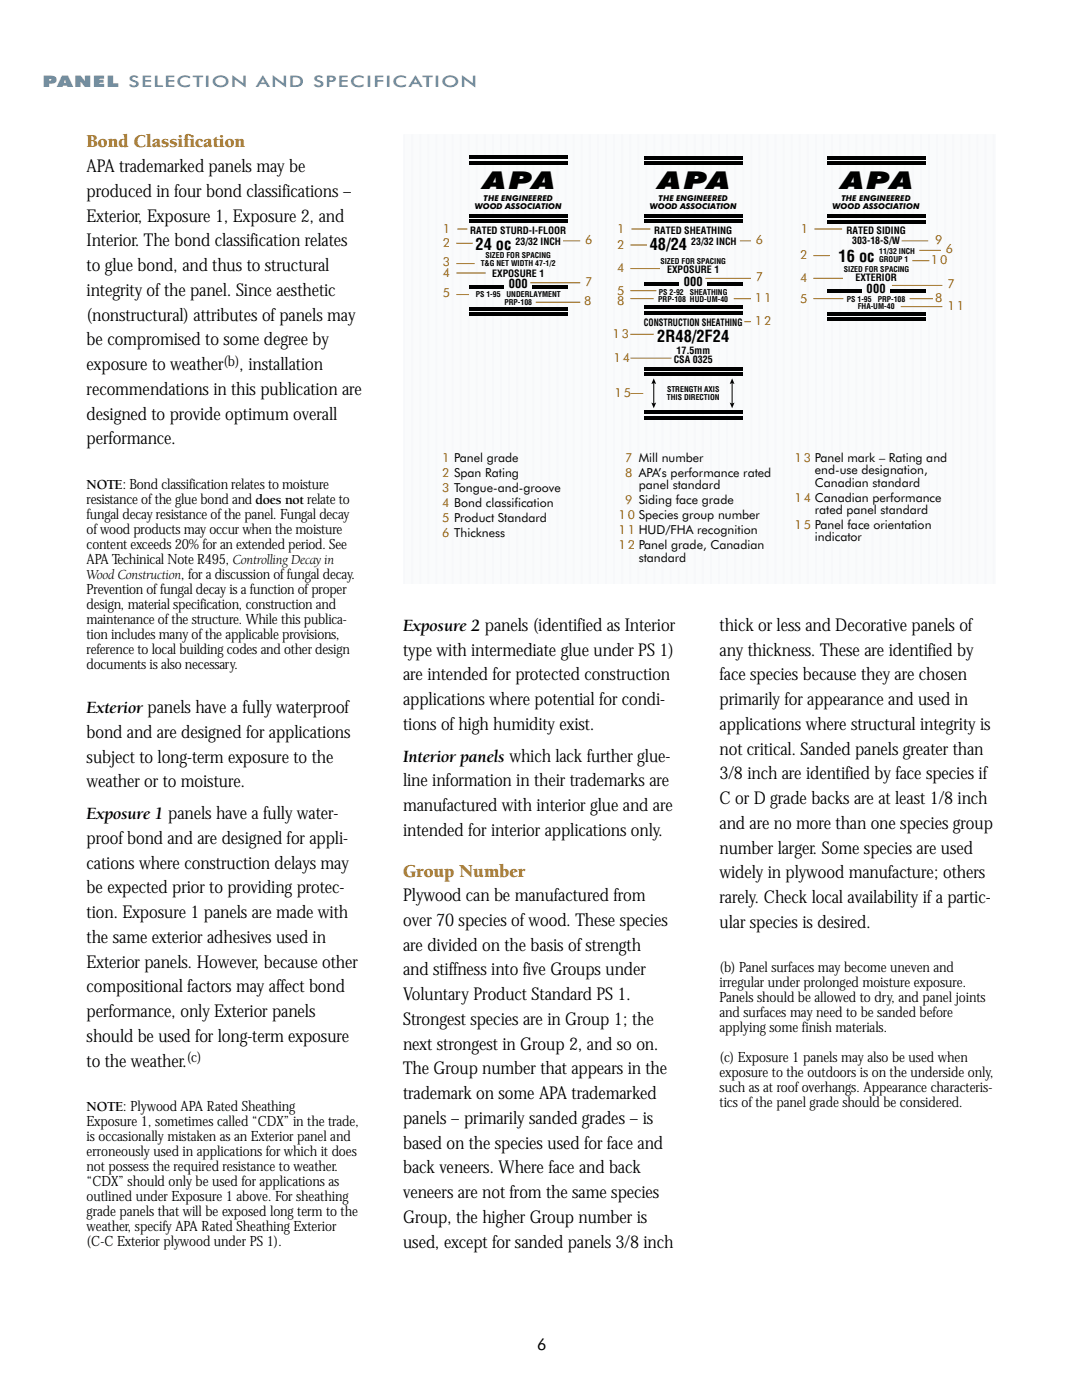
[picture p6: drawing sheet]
<svg xmlns="http://www.w3.org/2000/svg" width="216mm" height="279mm" viewBox="0 0 216 279" stroke-linecap="round" stroke-linejoin="round" font-family="sans-serif">
<defs><g id="words">
<g font-size="4.9">
<text x="96.4" y="37.7">APA</text>
<text x="131.3" y="37.7">APA</text>
<text x="167.8" y="37.7">APA</text>
</g>
<g font-size="3.7" fill="#b87300">
<text x="17.3" y="29.4">Bond Classification</text>
<text x="80.4" y="174.9">Group Number</text>
</g>
<g font-size="3.5">
<text x="17.3" y="34.4">APA trademarked panels may be</text>
<text x="17.3" y="39.3">produced in four bond classifications –</text>
<text x="17.3" y="44.3">Exterior, Exposure 1, Exposure 2, and</text>
<text x="17.3" y="49.2">Interior. The bond classification relates</text>
<text x="17.3" y="54.1">to glue bond, and thus to structural</text>
<text x="17.3" y="59.1">integrity of the panel. Since aesthetic</text>
<text x="17.3" y="64">(nonstructural) attributes of panels may</text>
<text x="17.3" y="68.9">be compromised to some degree by</text>
<text x="17.3" y="73.9">exposure to weather</text>
<text x="47.8" y="73.9">, installation</text>
<text x="17.3" y="78.8">recommendations in this publication are</text>
<text x="17.3" y="83.8">designed to provide optimum overall</text>
<text x="17.3" y="88.7">performance.</text>
<text x="80.4" y="125.9">Exposure 2 panels (identified as Interior</text>
<text x="143.6" y="125.9">thick or less and Decorative panels of</text>
<text x="80.4" y="130.8">type with intermediate glue under PS 1)</text>
<text x="143.6" y="130.8">any thickness. These are identified by</text>
<text x="80.4" y="135.8">are intended for protected construction</text>
<text x="143.6" y="135.8">face species because they are chosen</text>
<text x="17.3" y="142.3">Exterior panels have a fully waterproof</text>
<text x="80.4" y="140.7">applications where potential for condi-</text>
<text x="143.6" y="140.7">primarily for appearance and used in</text>
<text x="17.3" y="147.3">bond and are designed for applications</text>
<text x="80.4" y="145.6">tions of high humidity exist.</text>
<text x="143.6" y="145.6">applications where structural integrity is</text>
<text x="17.3" y="152.2">subject to long-term exposure to the</text>
<text x="80.4" y="152">Interior panels which lack further glue-</text>
<text x="143.6" y="150.6">not critical. Sanded panels greater than</text>
<text x="143.6" y="155.5">3/8 inch are identified by face species if</text>
<text x="17.3" y="157.1">weather or to moisture.</text>
<text x="80.4" y="156.9">line information in their trademarks are</text>
<text x="80.4" y="161.9">manufactured with interior glue and are</text>
<text x="143.6" y="160.5">C or D grade backs are at least 1/8 inch</text>
<text x="17.3" y="163.5">Exposure 1 panels have a fully water-</text>
<text x="80.4" y="166.8">intended for interior applications only.</text>
<text x="143.6" y="165.4">and are no more than one species group</text>
<text x="17.3" y="168.4">proof bond and are designed for appli-</text>
<text x="17.3" y="173.4">cations where construction delays may</text>
<text x="143.6" y="170.3">number larger. Some species are used</text>
<text x="17.3" y="178.3">be expected prior to providing protec-</text>
<text x="80.4" y="179.9">Plywood can be manufactured from</text>
<text x="143.6" y="175.3">widely in plywood manufacture; others</text>
<text x="17.3" y="183.2">tion. Exposure 1 panels are made with</text>
<text x="80.4" y="184.8">over 70 species of wood. These species</text>
<text x="143.6" y="180.2">rarely. Check local availability if a partic-</text>
<text x="143.6" y="185.2">ular species is desired.</text>
<text x="17.3" y="188.2">the same exterior adhesives used in</text>
<text x="80.4" y="189.7">are divided on the basis of strength</text>
<text x="17.3" y="193.1">Exterior panels. However, because other</text>
<text x="80.4" y="194.7">and stiffness into five Groups under</text>
<text x="17.3" y="198.1">compositional factors may affect bond</text>
<text x="17.3" y="203">performance, only Exterior panels</text>
<text x="80.4" y="199.6">Voluntary Product Standard PS 1.</text>
<text x="17.3" y="207.9">should be used for long-term exposure</text>
<text x="80.4" y="204.6">Strongest species are in Group 1; the</text>
<text x="80.4" y="209.5">next strongest in Group 2, and so on.</text>
<text x="17.3" y="212.9">to the weather.</text>
<text x="80.4" y="214.4">The Group number that appears in the</text>
<text x="80.4" y="219.4">trademark on some APA trademarked</text>
<text x="80.4" y="224.3">panels – primarily sanded grades – is</text>
<text x="80.4" y="229.3">based on the species used for face and</text>
<text x="80.4" y="234.2">back veneers. Where face and back</text>
<text x="80.4" y="239.1">veneers are not from the same species</text>
<text x="80.4" y="244.1">Group, the higher Group number is</text>
<text x="80.4" y="249">used, except for sanded panels 3/8 inch</text>
</g>
<g font-size="3.3">
<text x="94.9" y="49.9">24 oc</text>
<text x="129.7" y="49.9">48/24</text>
<text x="167.3" y="52.3">16 oc</text>
<text x="131.2" y="68.2">2R48/2F24</text>
</g>
<text font-size="3.2" fill="#508eb9" x="8.5" y="17.3">PANEL SELECTION AND SPECIFICATION</text>
<text font-size="3.2" x="107.2" y="269.5">6</text>
<g font-size="2.8">
<text x="44.6" y="73">(b)</text>
<text x="17.3" y="97.5">NOTE: Bond classification relates to moisture</text>
<text x="17.3" y="100.5">resistance of the glue bond anddoes not relate to</text>
<text x="17.3" y="103.5">fungal decay resistance of the panel. Fungal decay</text>
<text x="17.3" y="106.5">of wood products may occur when the moisture</text>
<text x="17.3" y="109.5">content exceeds 20% for an extended period. See</text>
<text x="17.3" y="112.5">APA Techinical Note R495, Controlling Decay in</text>
<text x="17.3" y="115.5">Wood Construction, for a discussion of fungal decay.</text>
<text x="17.3" y="118.5">Prevention of fungal decay is a function of proper</text>
<text x="17.3" y="121.5">design, material specification, construction and</text>
<text x="17.3" y="124.5">maintenance of the structure. While this publica-</text>
<text x="17.3" y="127.5">tion includes many of the applicable provisions,</text>
<text x="17.3" y="130.5">reference to local building codes and other design</text>
<text x="17.3" y="133.5">documents is also necessary.</text>
<text x="143.6" y="194">(b) Panel surfaces may become uneven and</text>
<text x="143.6" y="197">irregular under prolonged moisture exposure.</text>
<text x="143.6" y="200">Panels should be allowed to dry, and panel joints</text>
<text x="143.6" y="203">and surfaces may need to be sanded before</text>
<text x="143.6" y="206">applying some finish materials.</text>
<text x="37.3" y="212">(c)</text>
<text x="143.6" y="212">(c) Exposure 1 panels may also be used when</text>
<text x="143.6" y="215">exposure to the outdoors is on the underside only,</text>
<text x="17.3" y="221.7">NOTE: Plywood APA Rated Sheathing</text>
<text x="143.6" y="218">such as at roof overhangs. Appearance characteris-</text>
<text x="143.6" y="221">tics of the panel grade should be considered.</text>
<text x="17.3" y="224.7">Exposure1, sometimes called “CDX” in the trade,</text>
<text x="17.3" y="227.7">is occasionally mistaken as an Exterior panel and</text>
<text x="17.3" y="230.7">erroneously used in applications for which it does</text>
<text x="17.3" y="233.7">not possess the required resistance to weather.</text>
<text x="17.3" y="236.7">“CDX” should only be used for applications as</text>
<text x="17.3" y="239.7">outlined under Exposure1 above. For sheathing</text>
<text x="17.3" y="242.7">grade panels that will be exposed long term to the</text>
<text x="17.3" y="245.7">weather, specify APA Rated Sheathing Exterior</text>
<text x="17.3" y="248.7">(C-C Exterior plywood under PS 1).</text>
</g>
<g font-size="2.5" fill="#b87300">
<text x="88.4" y="46.5">1</text>
<text x="123.1" y="46.5">1</text>
<text x="159.8" y="46.5">1</text>
<text x="88.4" y="49.3">2</text>
<text x="88.4" y="53">3</text>
<text x="116.8" y="48.7">6</text>
<text x="123.1" y="49.7">2</text>
<text x="150.8" y="48.7">6</text>
<text x="159.6" y="51.8">2</text>
<text x="185.7" y="52.6">10</text>
<text x="186.6" y="48.7">9</text>
<text x="188.7" y="50.6">6</text>
<text x="88.4" y="55.3">4</text>
<text x="88.4" y="59.3">5</text>
<text x="116.8" y="57">7</text>
<text x="123.1" y="54.4">4</text>
<text x="123.1" y="58.8">5</text>
<text x="150.8" y="56.1">7</text>
<text x="159.6" y="56.3">4</text>
<text x="189.1" y="57.5">7</text>
<text x="116.6" y="60.9">8</text>
<text x="123.1" y="60.9">8</text>
<text x="150.6" y="60.2">11</text>
<text x="150.6" y="64.8">12</text>
<text x="159.6" y="60.4">5</text>
<text x="186.6" y="60.2">8</text>
<text x="189.1" y="61.8">11</text>
<text x="122.2" y="67.5">13</text>
<text x="122.4" y="72.2">14</text>
<text x="122.6" y="79.3">15</text>
<text x="88.2" y="92.2">1</text>
<text x="88.2" y="95.2">2</text>
<text x="124.7" y="92.2">7</text>
<text x="124.7" y="95.2">8</text>
<text x="158.5" y="92.2">13</text>
<text x="88.2" y="98.2">3</text>
<text x="88.2" y="101.2">4</text>
<text x="124.7" y="100.6">9</text>
<text x="158.5" y="100.1">14</text>
<text x="88.2" y="104.2">5</text>
<text x="88.2" y="107.2">6</text>
<text x="123.4" y="103.6">10</text>
<text x="123.4" y="106.6">11</text>
<text x="158.5" y="105.6">15</text>
<text x="123.4" y="109.6">12</text>
</g>
<g font-size="2.5">
<text x="101.5" y="57.5">000</text>
<text x="136.4" y="57">000</text>
<text x="172.9" y="58.4">000</text>
<text x="90.6" y="92.2">Panel grade</text>
<text x="90.6" y="95.2">Span Rating</text>
<text x="127.4" y="92.2">Mill number</text>
<text x="127.4" y="95.2">APA’s performance rated</text>
<text x="162.6" y="92.2">Panel mark – Rating and</text>
<text x="162.6" y="94.6">end-use designation,</text>
<text x="90.6" y="98.2">Tongue-and-groove</text>
<text x="90.6" y="101.2">Bond classification</text>
<text x="127.4" y="97.6">panel standard</text>
<text x="127.4" y="100.6">Siding face grade</text>
<text x="162.6" y="97.1">Canadian standard</text>
<text x="162.6" y="100.1">Canadian performance</text>
<text x="90.6" y="104.2">Product Standard</text>
<text x="90.6" y="107.2">Thickness</text>
<text x="127.4" y="103.6">Species group number</text>
<text x="127.4" y="106.6">HUD/FHA recognition</text>
<text x="162.6" y="102.6">rated panel standard</text>
<text x="162.6" y="105.6">Panel face orientation</text>
<text x="127.4" y="109.6">Panel grade, Canadian</text>
<text x="127.4" y="112.1">standard</text>
<text x="162.6" y="108.1">indicator</text>
</g>
<g font-size="2">
<text x="93.8" y="46.7">RATED STURD-I-FLOOR</text>
<text x="130.5" y="46.7">RATED SHEATHING</text>
<text x="168.9" y="46.8">RATED SIDING</text>
<text x="102.9" y="48.9">23/32 INCH</text>
<text x="137.9" y="48.9">23/32 INCH</text>
<text x="170" y="48.8">303-18-S/W</text>
<text x="98.2" y="55.2">EXPOSURE 1</text>
<text x="133.1" y="54.4">EXPOSURE 1</text>
<text x="170.7" y="56.2">EXTERIOR</text>
<text x="128.5" y="65">CONSTRUCTION SHEATHING</text>
<text x="135" y="70.6">17.5mm</text>
<text x="134.4" y="72.4">CSA 0325</text>
</g>
<g font-size="1.6">
<text x="94.7" y="41.6">WOOD ASSOCIATION</text>
<text x="96.5" y="40.1">THE ENGINEERED</text>
<text x="129.6" y="41.7">WOOD ASSOCIATION</text>
<text x="131.4" y="40.1">THE ENGINEERED</text>
<text x="166.1" y="41.7">WOOD ASSOCIATION</text>
<text x="167.9" y="40.2">THE ENGINEERED</text>
<text x="95.9" y="53.2">T&amp;G NET WIDTH 47-1/2</text>
<text x="96.8" y="51.4">SIZED FOR SPACING</text>
<text x="131.8" y="52.6">SIZED FOR SPACING</text>
<text x="175.4" y="50.6">11/32 INCH</text>
<text x="175.4" y="52.3">GROUP 1</text>
<text x="94.9" y="59.3">PS 1-95</text>
<text x="101.1" y="59.3">UNDERLAYMENT</text>
<text x="131.5" y="58.8">PS 2-92</text>
<text x="137.6" y="58.8">SHEATHING</text>
<text x="168.4" y="54.3">SIZED FOR SPACING</text>
<text x="100.6" y="60.9">PRP-108</text>
<text x="131.4" y="60.4">PRP-108 HUD-UM-40</text>
<text x="169" y="60.2">PS 1-95</text>
<text x="171.1" y="61.8">FHA-UM-40</text>
<text x="175.1" y="60.2">PRP-108</text>
<text x="133.1" y="79.8">THIS DIRECTION</text>
<text x="133.1" y="78.3">STRENGTH AXIS</text>
</g>
</g></defs>
<path d="M80.6 26.8h118.1v89.7h-118.1z" fill="#fafbfc"/>
<g fill="none" stroke="#f7f8fa" stroke-width=".35">
<path d="M80.6 26.8v89.7M82.2 26.8v89.7M83.9 26.8v89.7M85.5 26.8v89.7M87.1 26.8v89.7M88.7 26.8v89.7M90.3 26.8v89.7M91.9 26.8v89.7M93.5 26.8v89.7M95.1 26.8v89.7M96.7 26.8v89.7M98.4 26.8v89.7"/>
<path d="M100 26.8v89.7M101.6 26.8v89.7M103.2 26.8v89.7M104.8 26.8v89.7M106.4 26.8v89.7M108 26.8v89.7M109.6 26.8v89.7M111.2 26.8v89.7M112.9 26.8v89.7M114.5 26.8v89.7M116.1 26.8v89.7M117.7 26.8v89.7"/>
<path d="M119.3 26.8v89.7M120.9 26.8v89.7M122.5 26.8v89.7M124.1 26.8v89.7M125.7 26.8v89.7M127.4 26.8v89.7M129 26.8v89.7M130.6 26.8v89.7M132.2 26.8v89.7M133.8 26.8v89.7M135.4 26.8v89.7M137 26.8v89.7"/>
<path d="M138.6 26.8v89.7M140.2 26.8v89.7M141.9 26.8v89.7M143.5 26.8v89.7M145.1 26.8v89.7M146.7 26.8v89.7M148.3 26.8v89.7M149.9 26.8v89.7M151.5 26.8v89.7M153.1 26.8v89.7M154.8 26.8v89.7M156.4 26.8v89.7"/>
<path d="M158 26.8v89.7M159.6 26.8v89.7M161.2 26.8v89.7M162.8 26.8v89.7M164.4 26.8v89.7M166 26.8v89.7M167.6 26.8v89.7M169.3 26.8v89.7M170.9 26.8v89.7M172.5 26.8v89.7M174.1 26.8v89.7M175.7 26.8v89.7"/>
<path d="M177.3 26.8v89.7M178.9 26.8v89.7M180.5 26.8v89.7M182.1 26.8v89.7M183.8 26.8v89.7M185.4 26.8v89.7M187 26.8v89.7M188.6 26.8v89.7M190.2 26.8v89.7M191.8 26.8v89.7M193.4 26.8v89.7M195 26.8v89.7"/>
<path d="M196.6 26.8v89.7M198.3 26.8v89.7"/>
</g>
<g fill="#000">
<path d="M93.6 32.2h19.6v.6h-19.6zM93.6 31.1h19.6v.6h-19.6zM128.5 32.3h19.6v.6h-19.6zM128.5 31.1h19.6v.7h-19.6zM165 32.3h19.6v.6h-19.6zM165 31.2h19.6v.6h-19.6zM93.6 56.9h6.9v.6h-6.9zM93.6 43.8h19.6v.6h-19.6zM93.6 42.7h19.6v.6h-19.6zM106.2 56.9h7v.6h-7zM128.5 56.4h6.9v.6h-6.9zM128.5 43.9h19.6v.6h-19.6z"/>
<path d="M128.5 42.7h19.6v.7h-19.6zM141.1 56.4h7v.6h-7zM165 57.8h6.9v.6h-6.9zM165 43.9h19.6v.6h-19.6zM165 42.8h19.6v.6h-19.6zM177.6 57.8h7v.6h-7zM93.6 61.3h19.6v.7h-19.6zM93.6 62.4h19.6v.7h-19.6zM128.5 61h19.6v.6h-19.6zM128.5 62.1h19.6v.7h-19.6zM128.5 73.2h19.6v.7h-19.6zM128.5 74.4h19.6v.6h-19.6z"/>
<path d="M130.4 75.5l.5 1.1-.5-.2-.4 .2zM146.1 75.5l.5 1.1-.5-.2-.5 .2zM165 62.3h19.6v.6h-19.6zM165 63.4h19.6v.6h-19.6zM128.5 82h19.6v.6h-19.6zM128.5 83.1h19.6v.6h-19.6zM130 80.3l.4 .2 .5-.2-.5 1.2zM145.6 80.3l.5 .2 .5-.2-.5 1.2z"/>
</g>
<path d="M130.4 76.3v4.4M146.1 76.3v4.4" fill="none" stroke="#000" stroke-width=".2"/>
<g fill="none" stroke="#b87300" stroke-width=".2">
<path d="M91 48.5h3.3M91 52.6h3.7M91 54.5h5.9M91 58.8h2.6M91.2 45.7h2.1M105.8 56.4h10M112.4 48.1h3.4M125.8 59.6h4.7M125.8 48.9h3.3M125.8 53.6h5.9M125.8 58h5.2M126 45.7h3.8"/>
<path d="M140.8 55.6h9M146.4 59.6h3.4M147.6 48.1h2.2M162.3 59.6h6M162.3 51h3.3M162.3 55.5h5.9M162.5 45.7h5.5M178 57h10M179.9 48.1h5.3M181.5 59.6h4.7M182 52h3.5M183.4 50h4.3"/>
<path d="M106.9 60.3h8.9M125.8 66.7h4.7M125.8 71.5h8.2M125.8 78.5h2.5M148.5 64.2h1.3M179.7 61.2h8.3"/>
</g>
<use href="#words"/>
</svg>
